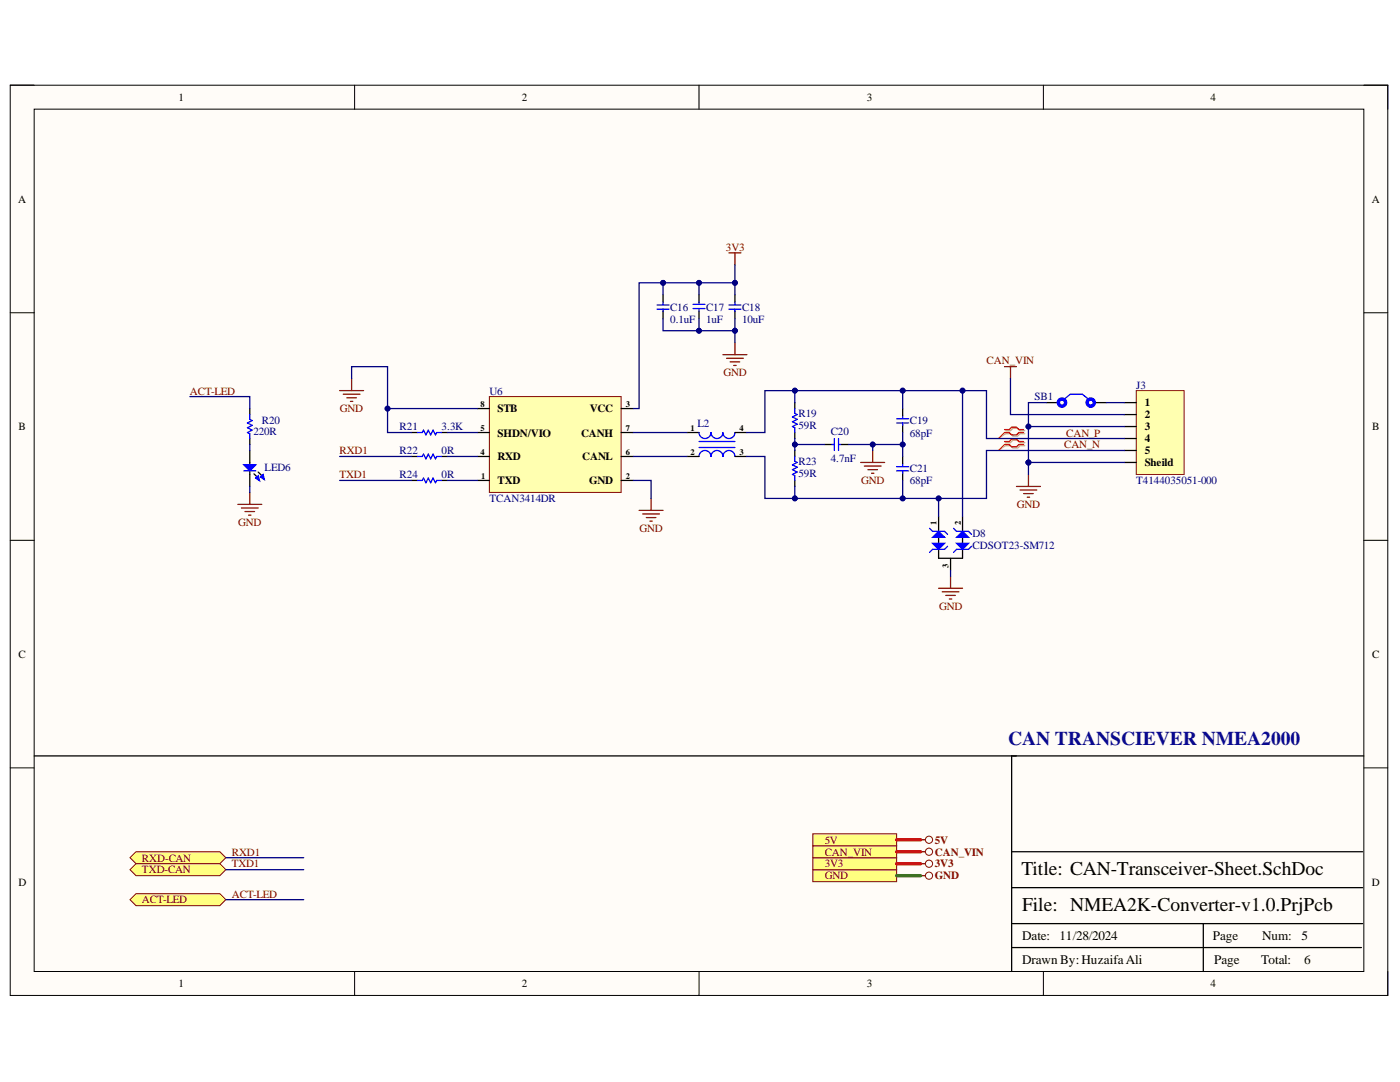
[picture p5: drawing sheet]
<svg xmlns="http://www.w3.org/2000/svg" width="279mm" height="216mm" viewBox="0 0 279 216" stroke-linecap="round" stroke-linejoin="round" font-family="sans-serif">
<defs><g id="words">
<text font-size="3.9" fill="#0b0b8e" x="201.2" y="148.6">CAN TRANSCIEVER NMEA2000</text>
<g font-size="3.9">
<text x="203.8" y="174.6">Title: CAN-Transceiver-Sheet.SchDoc</text>
<text x="204" y="181.8">File: NMEA2K-Converter-v1.0.PrjPcb</text>
</g>
<g font-size="2.6">
<text x="204" y="187.6">Date:</text>
<text x="211.5" y="187.6">11/28/2024</text>
<text x="242.1" y="187.6">Page</text>
<text x="251.9" y="187.6">Num:</text>
<text x="259.7" y="187.6">5</text>
<text x="204" y="192.4">Drawn By: HuzaifaAli</text>
<text x="242.3" y="192.4">Page</text>
<text x="251.7" y="192.4">Total:</text>
<text x="260.3" y="192.4">6</text>
</g>
<g font-size="2.2">
<text x="35.6" y="20.1">1</text>
<text x="104.1" y="20.1">2</text>
<text x="173" y="20.1">3</text>
<text x="241.6" y="20.1">4</text>
<text x="3.6" y="40.4">A</text>
<text x="273.8" y="40.4">A</text>
<text x="99.3" y="82.3">STB</text>
<text x="117.7" y="82.3">VCC</text>
<text x="228.5" y="81.1">1</text>
<text x="228.5" y="83.5">2</text>
<text x="3.7" y="85.8">B</text>
<text x="99.3" y="87.1">SHDN/VIO</text>
<text x="116" y="87.1">CANH</text>
<text x="228.5" y="85.8">3</text>
<text x="228.5" y="88.3">4</text>
<text x="273.9" y="85.8">B</text>
<text x="99.3" y="91.8">RXD</text>
<text x="116.2" y="91.8">CANL</text>
<text x="228.5" y="90.7">5</text>
<text x="228.5" y="93">Sheild</text>
<text x="99.3" y="96.7">TXD</text>
<text x="117.6" y="96.7">GND</text>
<text x="3.7" y="131.3">C</text>
<text x="273.9" y="131.3">C</text>
<text x="3.7" y="176.7">D</text>
<text x="273.8" y="176.7">D</text>
<text x="35.6" y="197">1</text>
<text x="104.1" y="197">2</text>
<text x="173" y="197">3</text>
<text x="241.6" y="197">4</text>
</g>
<g font-size="2.2" fill="#800000">
<text x="144.9" y="50.1">3V3</text>
<text x="144.4" y="75.1">GND</text>
<text x="196.9" y="72.7">CAN_VIN</text>
<text x="37.9" y="78.7">ACT-LED</text>
<text x="67.8" y="82.3">GND</text>
<text x="212.4" y="89.5">CAN_N</text>
<text x="212.8" y="87.1">CAN_P</text>
<text x="67.7" y="90.7">RXD1</text>
<text x="67.7" y="95.5">TXD1</text>
<text x="171.9" y="96.7">GND</text>
<text x="202.9" y="101.4">GND</text>
<text x="47.5" y="105">GND</text>
<text x="127.6" y="106.2">GND</text>
<text x="187.4" y="121.7">GND</text>
<text x="28.3" y="171.9">RXD-CAN</text>
<text x="46.3" y="170.7">RXD1</text>
<text x="46.3" y="173.1">TXD1</text>
<text x="164.6" y="173.1">3V3</text>
<text x="164.6" y="170.7">CAN_VIN</text>
<text x="164.6" y="168.4">5V</text>
<text x="186.6" y="173.1">3V3</text>
<text x="186.6" y="170.7">CAN_VIN</text>
<text x="186.6" y="168.4">5V</text>
<text x="28.3" y="174.3">TXD-CAN</text>
<text x="46.3" y="179.1">ACT-LED</text>
<text x="164.6" y="175.5">GND</text>
<text x="186.6" y="175.5">GND</text>
<text x="28.3" y="180.3">ACT-LED</text>
</g>
<g font-size="2.2" fill="#000080">
<text x="133.7" y="62">C16</text>
<text x="133.7" y="64.4">0.1uF</text>
<text x="140.9" y="62">C17</text>
<text x="140.9" y="64.4">1uF</text>
<text x="148.1" y="62">C18</text>
<text x="148.1" y="64.4">10uF</text>
<text x="226.8" y="77.5">J3</text>
<text x="97.7" y="78.7">U6</text>
<text x="159.4" y="83.2">R19</text>
<text x="206.5" y="79.9">SB1</text>
<text x="50.6" y="86.8">220R</text>
<text x="52.3" y="84.6">R20</text>
<text x="79.8" y="85.8">R21</text>
<text x="88.1" y="85.8">3.3K</text>
<text x="139.2" y="85.2">L2</text>
<text x="159.4" y="85.7">59R</text>
<text x="165.8" y="86.8">C20</text>
<text x="181.6" y="84.6">C19</text>
<text x="181.6" y="87.1">68pF</text>
<text x="52.8" y="94">LED6</text>
<text x="79.8" y="90.7">R22</text>
<text x="79.8" y="95.5">R24</text>
<text x="88.1" y="90.7">0R</text>
<text x="88.1" y="95.5">0R</text>
<text x="159.4" y="92.8">R23</text>
<text x="159.4" y="95.2">59R</text>
<text x="165.8" y="92.1">4.7nF</text>
<text x="181.6" y="94.2">C21</text>
<text x="97.7" y="100.2">TCAN3414DR</text>
<text x="181.6" y="96.7">68pF</text>
<text x="226.8" y="96.7">T4144035051-000</text>
<text x="194.1" y="107.1">D8</text>
<text x="194.1" y="109.5">CDSOT23-SM712</text>
</g>
<g font-size="1.7">
<text x="95.9" y="81.2">8</text>
<text x="124.9" y="81.2">3</text>
<text x="95.9" y="86">5</text>
<text x="124.9" y="86">7</text>
<text x="137.8" y="86">1</text>
<text x="147.6" y="86">4</text>
<text x="95.9" y="90.7">4</text>
<text x="96" y="95.6">1</text>
<text x="124.9" y="90.7">6</text>
<text x="124.9" y="95.6">2</text>
<text x="137.8" y="90.7">2</text>
<text x="147.6" y="90.7">3</text>
<text x="186.9" y="104.9" transform="rotate(-90 186.9 104.9)">1</text>
<text x="191.7" y="104.9" transform="rotate(-90 191.7 104.9)">2</text>
<text x="189.3" y="113.4" transform="rotate(-90 189.3 113.4)">3</text>
</g>
</g></defs>
<path d="M2 17h275v181.6h-275z" fill-rule="evenodd" fill="#fffcf8"/>
<path d="M2 17h275v181.6h-275z" fill="none" stroke="#000" stroke-width=".2"/>
<path d="M6.8 21.8h265.4v172.1h-265.4z" fill-rule="evenodd" fill="#fffcf8"/>
<g fill="none" stroke="#000" stroke-width=".2">
<path d="M2 17h4.8M70.8 17v4.8M139.5 17v4.8M208.2 17v4.8M272.2 17h4.8v4.8M6.8 21.8h265.4v172.1h-265.4zM2 62.4h4.8M272.2 62.4h4.8M2 107.8h4.8M272.2 107.8h4.8M2 153.2h4.8M272.2 153.2h4.8"/>
<path d="M70.8 193.9v4.7M139.5 193.9v4.7M208.2 193.9v4.7M277 193.9v4.7"/>
</g>
<g fill="none" stroke="#000" stroke-width=".25">
<path d="M132.3 58.8v1.5M139.5 58.8v1.6M146.7 58.8v1.5M132.3 62v1.6M139.5 62.2v1.4M146.7 62v1.6M137.1 86.3h2.4M137.1 91.1h2.4M146.7 86.3h2.4M146.7 91.1h2.4M158.6 80.3v1.2M158.6 86.3v1.2"/>
<path d="M158.6 89.9v1.2M158.6 95.9v1.2M180.1 81.5v1.5M180.1 84.8v1.5M187.3 103v3M187.3 107.2v1.2M187.3 109.6v1.8h4.8v-1.8M189.7 111.4v2.4M192.1 103v3M192.1 107.2v1.2M6.8 150.8h265.4M201.9 150.8v43.1"/>
<path d="M201.9 177.1h70M201.9 170h70M201.9 189.1h69.8M201.9 184.3h70M240.1 184.3v9.6"/>
</g>
<path d="M145.5 50.5h2.4M146.7 50.5v2.3M200.5 73.2h2.4M201.7 73.2v2.4" fill="none" stroke="#800000" stroke-width=".25"/>
<g fill="none" stroke="#00f" stroke-width=".25">
<path d="M131.1 61.7h2.4M131.1 60.9h2.4M132.3 60.3v.4M132.3 61.7v.5M138.3 60.7h2.4M138.3 61.6h2.4M139.5 60.3v.4M139.5 61.7v.5M145.5 61.7h2.4M145.5 60.9h2.4M146.7 60.3v.4M146.7 61.7v.5"/>
<path d="M139.5 86.3a1.19 1.19 0 0 0 1.2 1.2 1.19 1.19 0 0 0 1.2-1.2 1.19 1.19 0 0 0 1.2 1.2 1.19 1.19 0 0 0 1.2-1.2 1.19 1.19 0 0 0 1.2 1.2 1.19 1.19 0 0 0 1.2-1.2M139.5 91.1a1.19 1.19 0 0 1 1.2-1.2 1.19 1.19 0 0 1 1.2 1.2 1.19 1.19 0 0 1 1.2-1.2 1.19 1.19 0 0 1 1.2 1.2 1.19 1.19 0 0 1 1.2-1.2 1.19 1.19 0 0 1 1.2 1.2M139.5 88.1h7.2M139.5 89.3h7.2M158.6 81.5v1l.5 .2-1 .5 1 .5-1 .5 1 .4-1 .5 .5 .3v.9M158.6 91.1v.9l.5 .3-1 .5 1 .4-1 .5 1 .5-1 .5 .5 .2v1M178.9 84.4h2.4M178.9 83.6h2.4M180.1 83v.4M180.1 84.4v.5M185.5 105.4l.6 .6h2.4l.6 .6M189.1 109l-.6 .6h-2.4l-.6 .6"/>
<path d="M190.3 105.4l.6 .6h2.4l.6 .6M193.9 109l-.6 .6h-2.4l-.6 .6"/>
</g>
<path d="M186.1 108.4h2.4l-1.2 1.2z" fill="#00f"/>
<path d="M186.1 108.4h2.4l-1.2 1.2z" fill="none" stroke="#00f" stroke-width=".25"/>
<path d="M190.9 108.4h2.4l-1.2 1.2z" fill="#00f"/>
<path d="M190.9 108.4h2.4l-1.2 1.2z" fill="none" stroke="#00f" stroke-width=".25"/>
<path d="M186.1 107.2l1.2-1.2 1.2 1.2z" fill="#00f"/>
<path d="M186.1 107.2l1.2-1.2 1.2 1.2z" fill="none" stroke="#00f" stroke-width=".25"/>
<path d="M190.9 107.2l1.2-1.2 1.2 1.2z" fill="#00f"/>
<path d="M166 88.7h.5M166.5 87.5v2.4M167.3 87.5v2.4M167.5 88.7h.4M178.9 94h2.4M178.9 93.1h2.4M180.1 92.5v.5M180.1 94v.4M190.9 107.2l1.2-1.2 1.2 1.2z" fill="none" stroke="#00f" stroke-width=".25"/>
<path d="M164.6 88.7h1.6M167.9 88.7h1.5M180.1 91.1v1.4M180.1 94.3v1.6" fill="none" stroke="#000" stroke-width=".25"/>
<path d="M162.2 173.5h16.7v2.4h-16.7z" fill-rule="evenodd" fill="#ffff80"/>
<g fill="none" stroke="#800000" stroke-width=".2">
<path d="M162.2 173.5h16.7v2.4h-16.7z"/>
<circle cx="185.4" cy="174.7" r=".72"/>
</g>
<path d="M183.7 174.7h1" fill="none" stroke="#800000" stroke-width=".25"/>
<path d="M162.2 171.1h16.7v2.4h-16.7z" fill-rule="evenodd" fill="#ffff80"/>
<g fill="none" stroke="#800000" stroke-width=".2">
<path d="M162.2 171.1h16.7v2.4h-16.7z"/>
<circle cx="185.4" cy="172.3" r=".72"/>
</g>
<path d="M183.7 172.3h1" fill="none" stroke="#800000" stroke-width=".25"/>
<path d="M162.2 168.8h16.7v2.3h-16.7z" fill-rule="evenodd" fill="#ffff80"/>
<g fill="none" stroke="#800000" stroke-width=".2">
<path d="M162.2 168.8h16.7v2.3h-16.7z"/>
<circle cx="185.4" cy="170" r=".72"/>
</g>
<path d="M183.7 170h1" fill="none" stroke="#800000" stroke-width=".25"/>
<path d="M25.9 171.1l1.2-1.1h16.8l1.2 1.1-1.2 1.2h-16.8z" fill-rule="evenodd" fill="#ffff80"/>
<path d="M25.9 171.1l1.2-1.1h16.8l1.2 1.1-1.2 1.2h-16.8z" fill="none" stroke="#800000" stroke-width=".2"/>
<path d="M25.9 173.5l1.2-1.2h16.8l1.2 1.2-1.2 1.2h-16.8z" fill-rule="evenodd" fill="#ffff80"/>
<path d="M25.9 173.5l1.2-1.2h16.8l1.2 1.2-1.2 1.2h-16.8z" fill="none" stroke="#800000" stroke-width=".2"/>
<path d="M49.9 98.3v2.3M47.5 100.6h4.7M48.2 101.4h3.3M48.9 102.1h1.9M49.6 102.8h.5" fill="none" stroke="#800000" stroke-width=".25"/>
<path d="M50.7 94.6l.6 .5" fill="none" stroke="#000" stroke-width=".25"/>
<path d="M51 95.4l.6-.5 .2 1.1-.8-.6 .3-.3z" fill-rule="evenodd" fill="#00f"/>
<path d="M51 95.4l.6-.5 .2 1.1-.8-.6 .3-.3z" fill="none" stroke="#00f" stroke-width=".2"/>
<path d="M51.5 94.2l.7 .7" fill="none" stroke="#000" stroke-width=".25"/>
<path d="M52 95.2l.5-.6 .3 1.2-.8-.6 .2-.3z" fill-rule="evenodd" fill="#00f"/>
<path d="M52 95.2l.5-.6 .3 1.2-.8-.6 .2-.3z" fill="none" stroke="#00f" stroke-width=".2"/>
<path d="M49.9 89.9v2.9M49.9 94v3.1" fill="none" stroke="#000" stroke-width=".25"/>
<path d="M48.7 94h2.3" fill="none" stroke="#00f" stroke-width=".25"/>
<path d="M48.7 92.8h2.3l-1.1 1.2z" fill="#00f"/>
<path d="M48.7 92.8h2.3l-1.1 1.2z" fill="none" stroke="#00f" stroke-width=".25"/>
<path d="M25.9 179.5l1.2-1.2h16.8l1.2 1.2-1.2 1.2h-16.8z" fill-rule="evenodd" fill="#ffff80"/>
<path d="M25.9 179.5l1.2-1.2h16.8l1.2 1.2-1.2 1.2h-16.8z" fill="none" stroke="#800000" stroke-width=".2"/>
<path d="M82.1 91.1h1.2M82.1 95.9h1.2M88.1 91.1h1.2M88.1 95.9h1.2" fill="none" stroke="#000" stroke-width=".25"/>
<path d="M83.3 91.1h1l.2-.5 .5 1 .5-1 .5 1 .4-1 .5 1 .2-.5h1M83.3 95.9h1l.2-.5 .5 .9 .5-.9 .5 .9 .4-.9 .5 .9 .2-.4h1" fill="none" stroke="#00f" stroke-width=".25"/>
<path d="M200.7 85.9h1l.4-.4h1l.5 .4h.9M200.7 86.5h1l.4 .5h1l.5-.5h.9M200.7 88.3h1l.4-.4h1l.5 .4h.9M200.7 88.9h1l.4 .5h1l.5-.5h.9" fill="none" stroke="#d0a19e" stroke-width=".25"/>
<path d="M200.7 86.5l-1.4 1M200.7 88.9l-1.4 1" fill="none" stroke="#d0a19e" stroke-width=".2"/>
<path d="M200.5 85.7h.9l.5-.5h1l.4 .5h1M200.5 86.3h.9l.5 .5h1l.4-.5h1M200.5 88.1h.9l.5-.5h1l.4 .5h1M200.5 88.7h.9l.5 .5h1l.4-.5h1" fill="none" stroke="#f00" stroke-width=".25"/>
<path d="M200.5 86.3l-1.2 1.2M200.5 88.7l-1.2 1.2" fill="none" stroke="#f00" stroke-width=".2"/>
<path d="M144.3 70.8h4.8M145 71.5h3.3M145.7 72.2h1.9M146.4 72.9h.5M146.7 68.4v2.4" fill="none" stroke="#800000" stroke-width=".25"/>
<path d="M226.8 77.9h9.5v16.8h-9.5z" fill-rule="evenodd" fill="#ffffb0"/>
<path d="M226.8 77.9h9.5v16.8h-9.5z" fill="none" stroke="#800000" stroke-width=".2"/>
<path d="M208.8 80.3h2.4M218.4 80.3h2.4M224.4 80.3h2.4M224.4 82.7h2.4M224.4 85.1h2.4M224.4 87.5h2.4M224.4 89.9h2.4M224.4 92.3h2.4" fill="none" stroke="#000" stroke-width=".25"/>
<g fill="none" stroke="#00f" stroke-width=".68">
<circle cx="211.9" cy="80.3" r=".72"/>
<circle cx="217.7" cy="80.3" r=".72"/>
</g>
<path d="M212.4 79.6l1.2-.9h2.4l1.2 .9" fill="none" stroke="#00f" stroke-width=".25"/>
<path d="M162.2 166.4h16.7v2.4h-16.7z" fill-rule="evenodd" fill="#ffff80"/>
<g fill="none" stroke="#800000" stroke-width=".2">
<path d="M162.2 166.4h16.7v2.4h-16.7z"/>
<circle cx="185.4" cy="167.6" r=".72"/>
</g>
<path d="M183.7 167.6h1" fill="none" stroke="#800000" stroke-width=".25"/>
<path d="M49.9 81.5v1.2M49.9 87.5v1.2" fill="none" stroke="#000" stroke-width=".25"/>
<path d="M49.9 82.7v1l.4 .2-.9 .5 .9 .5-.9 .5 .9 .4-.9 .5 .5 .2v1" fill="none" stroke="#00f" stroke-width=".25"/>
<path d="M97.7 79.1h26.3v19.2h-26.3z" fill-rule="evenodd" fill="#ffffb0"/>
<path d="M97.7 79.1h26.3v19.2h-26.3z" fill="none" stroke="#800000" stroke-width=".2"/>
<path d="M82.1 86.3h1.2M88.1 86.3h1.2M95.3 81.5h2.4M95.3 86.3h2.4M95.3 91.1h2.4M95.3 95.9h2.4M124 81.5h2.3M124 86.3h2.3M124 91.1h2.3M124 95.9h2.3" fill="none" stroke="#000" stroke-width=".25"/>
<g fill="none" stroke="#800000" stroke-width=".25">
<path d="M67.8 77.9h4.8M68.5 78.7h3.3M69.2 79.4h1.9M70.2 75.6v2.3M69.9 80.1h.5M129.9 99.4v2.4M171.8 92.3h4.8M172.5 93h3.3M173.2 93.7h1.9M173.9 94.4h.5M174.2 89.9v2.4M202.9 97.1h4.7"/>
<path d="M203.6 97.8h3.3M204.3 98.5h1.9M205 99.2h.5M205.2 94.7v2.4M127.5 101.8h4.8M128.3 102.6h3.3M129 103.3h1.9M129.7 104h.5M187.3 117.4h4.8M188 118.1h3.4M188.8 118.8h1.9M189.5 119.5h.4"/>
<path d="M189.7 115v2.4"/>
</g>
<path d="M83.3 86.3h1l.2-.5 .5 1 .5-1 .5 1 .4-1 .5 1 .2-.5h1" fill="none" stroke="#00f" stroke-width=".25"/>
<path d="M169.4 88.7h4.8v1.2" fill="none" stroke="#000080" stroke-width=".25"/>
<circle cx="174.2" cy="88.7" r=".48" fill="#000080"/>
<circle cx="174.2" cy="88.7" r=".48" fill="none" stroke="#000080" stroke-width=".2"/>
<path d="M180.1 86.3v2.4h-5.9" fill="none" stroke="#000080" stroke-width=".25"/>
<circle cx="180.1" cy="88.7" r=".48" fill="#000080"/>
<circle cx="180.1" cy="88.7" r=".48" fill="none" stroke="#000080" stroke-width=".2"/>
<circle cx="174.2" cy="88.7" r=".48" fill="#000080"/>
<circle cx="174.2" cy="88.7" r=".48" fill="none" stroke="#000080" stroke-width=".2"/>
<path d="M180.1 88.7v2.4" fill="none" stroke="#000080" stroke-width=".25"/>
<circle cx="180.1" cy="88.7" r=".48" fill="#000080"/>
<circle cx="180.1" cy="88.7" r=".48" fill="none" stroke="#000080" stroke-width=".2"/>
<path d="M158.6 87.5v1.2h6" fill="none" stroke="#000080" stroke-width=".25"/>
<circle cx="158.6" cy="88.7" r=".48" fill="#000080"/>
<circle cx="158.6" cy="88.7" r=".48" fill="none" stroke="#000080" stroke-width=".2"/>
<path d="M158.6 88.7v1.2" fill="none" stroke="#000080" stroke-width=".25"/>
<circle cx="158.6" cy="88.7" r=".48" fill="#000080"/>
<circle cx="158.6" cy="88.7" r=".48" fill="none" stroke="#000080" stroke-width=".2"/>
<path d="M158.6 77.9v2.4" fill="none" stroke="#000080" stroke-width=".25"/>
<circle cx="158.6" cy="77.9" r=".48" fill="#000080"/>
<circle cx="158.6" cy="77.9" r=".48" fill="none" stroke="#000080" stroke-width=".2"/>
<path d="M158.6 97.1v2.3" fill="none" stroke="#000080" stroke-width=".25"/>
<circle cx="158.6" cy="99.4" r=".48" fill="#000080"/>
<circle cx="158.6" cy="99.4" r=".48" fill="none" stroke="#000080" stroke-width=".2"/>
<path d="M180.1 77.9v3.6" fill="none" stroke="#000080" stroke-width=".25"/>
<circle cx="180.1" cy="77.9" r=".48" fill="#000080"/>
<circle cx="180.1" cy="77.9" r=".48" fill="none" stroke="#000080" stroke-width=".2"/>
<path d="M180.1 95.9v3.6" fill="none" stroke="#000080" stroke-width=".25"/>
<circle cx="180.1" cy="99.5" r=".48" fill="#000080"/>
<circle cx="180.1" cy="99.5" r=".48" fill="none" stroke="#000080" stroke-width=".2"/>
<path d="M37.9 79.1h12v2.4M139.5 63.6v2.4M49.9 88.7v1.2M49.9 97.1v1.2M67.8 95.9h14.3M67.8 91.1h14.3M189.7 113.8v1.2M45.1 171.1h15.5M45.1 173.5h15.5M45.1 179.5h15.5" fill="none" stroke="#000080" stroke-width=".25"/>
<path d="M178.9 174.7h4.8" fill="none" stroke="#38761d" stroke-width=".68"/>
<path d="M178.9 172.3h4.8M178.9 170h4.8" fill="none" stroke="#f00" stroke-width=".68"/>
<circle cx="139.5" cy="66" r=".48" fill="#000080"/>
<circle cx="139.5" cy="66" r=".48" fill="none" stroke="#000080" stroke-width=".2"/>
<path d="M146.7 63.6v2.4" fill="none" stroke="#000080" stroke-width=".25"/>
<circle cx="146.7" cy="66" r=".48" fill="#000080"/>
<circle cx="146.7" cy="66" r=".48" fill="none" stroke="#000080" stroke-width=".2"/>
<path d="M132.3 63.6v2.4h14.4v2.4" fill="none" stroke="#000080" stroke-width=".25"/>
<circle cx="146.7" cy="66" r=".48" fill="#000080"/>
<circle cx="146.7" cy="66" r=".48" fill="none" stroke="#000080" stroke-width=".2"/>
<circle cx="139.5" cy="66" r=".48" fill="#000080"/>
<circle cx="139.5" cy="66" r=".48" fill="none" stroke="#000080" stroke-width=".2"/>
<path d="M208.8 80.3h-3.6v4.8" fill="none" stroke="#000080" stroke-width=".25"/>
<circle cx="205.2" cy="85.1" r=".48" fill="#000080"/>
<circle cx="205.2" cy="85.1" r=".48" fill="none" stroke="#000080" stroke-width=".2"/>
<path d="M205.2 92.3h19.2" fill="none" stroke="#000080" stroke-width=".25"/>
<circle cx="205.2" cy="92.3" r=".48" fill="#000080"/>
<circle cx="205.2" cy="92.3" r=".48" fill="none" stroke="#000080" stroke-width=".2"/>
<path d="M224.4 85.1h-19.2v7.2" fill="none" stroke="#000080" stroke-width=".25"/>
<circle cx="205.2" cy="85.1" r=".48" fill="#000080"/>
<circle cx="205.2" cy="85.1" r=".48" fill="none" stroke="#000080" stroke-width=".2"/>
<circle cx="205.2" cy="92.3" r=".48" fill="#000080"/>
<circle cx="205.2" cy="92.3" r=".48" fill="none" stroke="#000080" stroke-width=".2"/>
<path d="M205.2 92.3v2.4" fill="none" stroke="#000080" stroke-width=".25"/>
<circle cx="205.2" cy="92.3" r=".48" fill="#000080"/>
<circle cx="205.2" cy="92.3" r=".48" fill="none" stroke="#000080" stroke-width=".2"/>
<path d="M187.3 99.5v3.5" fill="none" stroke="#000080" stroke-width=".25"/>
<circle cx="187.3" cy="99.5" r=".48" fill="#000080"/>
<circle cx="187.3" cy="99.5" r=".48" fill="none" stroke="#000080" stroke-width=".2"/>
<path d="M192.1 77.9v25.1" fill="none" stroke="#000080" stroke-width=".25"/>
<circle cx="192.1" cy="77.9" r=".48" fill="#000080"/>
<circle cx="192.1" cy="77.9" r=".48" fill="none" stroke="#000080" stroke-width=".2"/>
<path d="M224.4 89.9h-27.5v9.6h-44.3v-8.4h-3.5" fill="none" stroke="#000080" stroke-width=".25"/>
<circle cx="187.3" cy="99.5" r=".48" fill="#000080"/>
<circle cx="187.3" cy="99.5" r=".48" fill="none" stroke="#000080" stroke-width=".2"/>
<circle cx="180.1" cy="99.5" r=".48" fill="#000080"/>
<circle cx="180.1" cy="99.5" r=".48" fill="none" stroke="#000080" stroke-width=".2"/>
<circle cx="158.6" cy="99.4" r=".48" fill="#000080"/>
<circle cx="158.6" cy="99.4" r=".48" fill="none" stroke="#000080" stroke-width=".2"/>
<path d="M149.1 86.3h3.5v-8.4h44.3v9.6h27.5" fill="none" stroke="#000080" stroke-width=".25"/>
<circle cx="192.1" cy="77.9" r=".48" fill="#000080"/>
<circle cx="192.1" cy="77.9" r=".48" fill="none" stroke="#000080" stroke-width=".2"/>
<circle cx="180.1" cy="77.9" r=".48" fill="#000080"/>
<circle cx="180.1" cy="77.9" r=".48" fill="none" stroke="#000080" stroke-width=".2"/>
<circle cx="158.6" cy="77.9" r=".48" fill="#000080"/>
<circle cx="158.6" cy="77.9" r=".48" fill="none" stroke="#000080" stroke-width=".2"/>
<path d="M178.9 167.6h4.8" fill="none" stroke="#f00" stroke-width=".68"/>
<path d="M132.3 58.8v-2.4h-4.8v25.1h-1.2M89.3 91.1h6M89.3 95.9h6M126.3 95.9h3.6v3.5M126.3 86.3h10.8M126.3 91.1h10.8M220.8 80.3h3.6" fill="none" stroke="#000080" stroke-width=".25"/>
<circle cx="132.3" cy="56.4" r=".48" fill="#000080"/>
<circle cx="132.3" cy="56.4" r=".48" fill="none" stroke="#000080" stroke-width=".2"/>
<path d="M132.3 56.4h7.2v2.4" fill="none" stroke="#000080" stroke-width=".25"/>
<circle cx="132.3" cy="56.4" r=".48" fill="#000080"/>
<circle cx="132.3" cy="56.4" r=".48" fill="none" stroke="#000080" stroke-width=".2"/>
<circle cx="139.5" cy="56.4" r=".48" fill="#000080"/>
<circle cx="139.5" cy="56.4" r=".48" fill="none" stroke="#000080" stroke-width=".2"/>
<path d="M139.5 56.4h7.2v2.4" fill="none" stroke="#000080" stroke-width=".25"/>
<circle cx="139.5" cy="56.4" r=".48" fill="#000080"/>
<circle cx="139.5" cy="56.4" r=".48" fill="none" stroke="#000080" stroke-width=".2"/>
<circle cx="146.7" cy="56.4" r=".48" fill="#000080"/>
<circle cx="146.7" cy="56.4" r=".48" fill="none" stroke="#000080" stroke-width=".2"/>
<path d="M146.7 52.8v3.6" fill="none" stroke="#000080" stroke-width=".25"/>
<circle cx="146.7" cy="56.4" r=".48" fill="#000080"/>
<circle cx="146.7" cy="56.4" r=".48" fill="none" stroke="#000080" stroke-width=".2"/>
<path d="M70.2 75.6v-2.4h7.1v8.3h18" fill="none" stroke="#000080" stroke-width=".25"/>
<circle cx="77.3" cy="81.5" r=".48" fill="#000080"/>
<circle cx="77.3" cy="81.5" r=".48" fill="none" stroke="#000080" stroke-width=".2"/>
<path d="M201.7 75.6v7.1h22.7M77.3 81.5v4.8h4.8" fill="none" stroke="#000080" stroke-width=".25"/>
<circle cx="77.3" cy="81.5" r=".48" fill="#000080"/>
<circle cx="77.3" cy="81.5" r=".48" fill="none" stroke="#000080" stroke-width=".2"/>
<path d="M89.3 86.3h6" fill="none" stroke="#000080" stroke-width=".25"/>
<use href="#words"/>
</svg>
